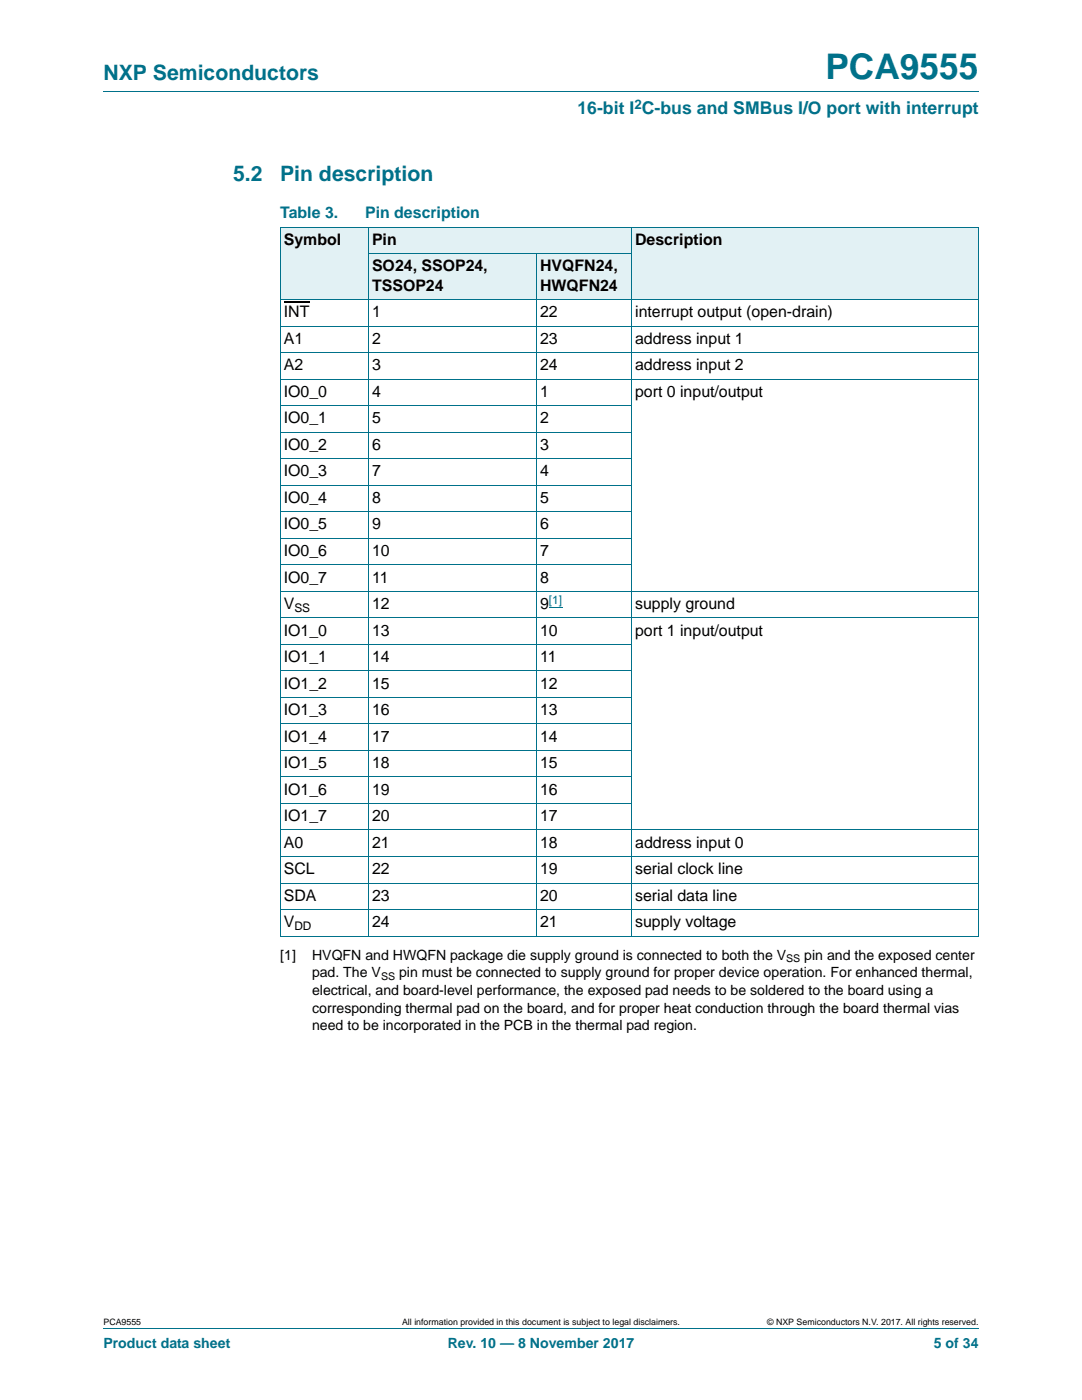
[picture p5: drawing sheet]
<svg xmlns="http://www.w3.org/2000/svg" width="216mm" height="279mm" viewBox="0 0 216 279" stroke-linecap="round" stroke-linejoin="round" font-family="sans-serif">
<defs><g id="words">
<text font-size="7" fill="#00718a" x="164.7" y="15.8">PCA9555</text>
<g font-size="4.2" fill="#00718a">
<text x="20.6" y="16">NXP Semiconductors</text>
<text x="46.5" y="36.2">5.2</text>
<text x="55.9" y="36.2">Pin description</text>
</g>
<text font-size="3.5" fill="#00718a" x="115.2" y="22.8">16-bit I C-bus and SMBus I/O port with interrupt</text>
<g font-size="3.2" fill="#00718a">
<text x="55.9" y="43.6">Table 3.</text>
<text x="72.9" y="43.6">Pin description</text>
</g>
<g font-size="3.2">
<text x="56.6" y="48.9">Symbol</text>
<text x="74.3" y="48.9">Pin</text>
<text x="126.7" y="48.9">Description</text>
<text x="74.3" y="54.1">SO24, SSOP24,</text>
<text x="74.3" y="58">TSSOP24</text>
<text x="107.8" y="54.1">HVQFN24,</text>
<text x="107.8" y="58">HWQFN24</text>
<text x="56.6" y="63.3">INT</text>
<text x="74.3" y="63.3">1</text>
<text x="107.8" y="63.3">22</text>
<text x="126.7" y="63.3">interrupt output (open-drain)</text>
<text x="56.6" y="68.6">A1</text>
<text x="74.3" y="68.6">2</text>
<text x="107.8" y="68.6">23</text>
<text x="126.7" y="68.6">address input 1</text>
<text x="56.6" y="73.9">A2</text>
<text x="74.3" y="73.9">3</text>
<text x="107.8" y="73.9">24</text>
<text x="126.7" y="73.9">address input 2</text>
<text x="56.6" y="79.2">IO0_0</text>
<text x="74.2" y="79.2">4</text>
<text x="107.8" y="79.2">1</text>
<text x="126.7" y="79.2">port 0 input/output</text>
<text x="56.6" y="84.5">IO0_1</text>
<text x="56.6" y="89.8">IO0_2</text>
<text x="74.3" y="84.5">5</text>
<text x="74.3" y="89.8">6</text>
<text x="107.8" y="84.5">2</text>
<text x="107.8" y="89.8">3</text>
<text x="56.6" y="95.1">IO0_3</text>
<text x="74.3" y="95.1">7</text>
<text x="107.8" y="95.1">4</text>
<text x="56.6" y="100.4">IO0_4</text>
<text x="74.3" y="100.4">8</text>
<text x="107.8" y="100.4">5</text>
<text x="56.6" y="105.7">IO0_5</text>
<text x="74.3" y="105.7">9</text>
<text x="107.8" y="105.7">6</text>
<text x="56.6" y="111">IO0_6</text>
<text x="74.3" y="111">10</text>
<text x="107.8" y="111">7</text>
<text x="56.6" y="116.3">IO0_7</text>
<text x="74.3" y="116.3">11</text>
<text x="107.8" y="116.3">8</text>
<text x="56.6" y="121.6">V</text>
<text x="74.3" y="121.5">12</text>
<text x="107.8" y="121.5">9</text>
<text x="126.7" y="121.5">supply ground</text>
<text x="56.6" y="126.8">IO1_0</text>
<text x="74.2" y="126.8">13</text>
<text x="107.8" y="126.8">10</text>
<text x="126.7" y="126.8">port 1 input/output</text>
<text x="56.6" y="132.1">IO1_1</text>
<text x="56.6" y="137.4">IO1_2</text>
<text x="74.3" y="132.1">14</text>
<text x="74.3" y="137.4">15</text>
<text x="107.8" y="132.1">11</text>
<text x="107.8" y="137.4">12</text>
<text x="56.6" y="142.7">IO1_3</text>
<text x="74.3" y="142.7">16</text>
<text x="107.8" y="142.7">13</text>
<text x="56.6" y="148">IO1_4</text>
<text x="74.3" y="148">17</text>
<text x="107.8" y="148">14</text>
<text x="56.6" y="153.3">IO1_5</text>
<text x="74.3" y="153.3">18</text>
<text x="107.8" y="153.3">15</text>
<text x="56.6" y="158.6">IO1_6</text>
<text x="74.3" y="158.6">19</text>
<text x="107.8" y="158.6">16</text>
<text x="56.6" y="163.9">IO1_7</text>
<text x="74.3" y="163.9">20</text>
<text x="107.8" y="163.9">17</text>
<text x="56.6" y="169.2">A0</text>
<text x="74.2" y="169.2">21</text>
<text x="107.8" y="169.2">18</text>
<text x="126.7" y="169.2">address input 0</text>
<text x="56.6" y="174.5">SCL</text>
<text x="56.6" y="179.8">SDA</text>
<text x="74.2" y="179.8">23</text>
<text x="74.3" y="174.5">22</text>
<text x="107.8" y="179.8">20</text>
<text x="107.8" y="174.5">19</text>
<text x="126.7" y="179.8">serial data line</text>
<text x="126.7" y="174.5">serial clock line</text>
<text x="56.6" y="185.1">V</text>
<text x="74.3" y="185">24</text>
<text x="107.8" y="185">21</text>
<text x="126.7" y="185">supply voltage</text>
</g>
<g font-size="2.8">
<text x="55.9" y="191.5">[1]</text>
<text x="62.3" y="191.5">HVQFN and HWQFN package die supply ground is connected to both the V</text>
<text x="160.5" y="191.5">pin and the exposed center</text>
<text x="62.3" y="195">pad. The V</text>
<text x="79.6" y="195">pin must be connected to supply ground for proper device operation. For enhanced thermal,</text>
<text x="62.3" y="198.6">electrical, and board-level performance, the exposed pad needs to be soldered to the board using a</text>
<text x="62.3" y="202.1">corresponding thermal pad on the board, and for proper heat conduction through the board thermal vias</text>
<text x="62.3" y="205.6">need to be incorporated in the PCB in the thermal pad region.</text>
</g>
<g font-size="2.8" fill="#00718a">
<text x="20.6" y="269.1">Product data sheet</text>
<text x="89.3" y="269.1">Rev. 10 — 8 November 2017</text>
<text x="186.3" y="269.1">5 of 34</text>
</g>
<text font-size="2.6" fill="#00718a" x="126.6" y="21.7">2</text>
<g font-size="2.4">
<text x="58.7" y="122.1">SS</text>
<text x="58.7" y="185.6">DD</text>
</g>
<text font-size="2.4" fill="#00f" x="109.5" y="120.6">[1]</text>
<g font-size="2.1">
<text x="76" y="195.5">SS</text>
<text x="156.9" y="192">SS</text>
</g>
<g font-size="1.8">
<text x="20.6" y="264.5">PCA9555</text>
<text x="80.2" y="264.5">All information provided in this document is subject to legal disclaimers.</text>
<text x="153.1" y="264.5">© NXP Semiconductors N.V. 2017. All rights reserved.</text>
</g>
</g></defs>
<path d="M20.6 18.2h174.7M20.6 265.1h174.7" fill="none" stroke="#00718a" stroke-width=".2"/>
<g fill="#e2f1f4">
<path d="M55.9 45.3h17.7v14.5h-17.7z"/>
<path d="M73.6 45.3h52.4v5.3h-52.4z"/>
<path d="M126 45.3h69.3v14.5h-69.3z"/>
<path d="M73.6 50.6h33.5v9.2h-33.5z"/>
<path d="M107.1 50.6h18.9v9.2h-18.9z"/>
</g>
<path d="M56.6 60.3h5.1" fill="none" stroke="#000" stroke-width=".23"/>
<path d="M109.5 121.3h2.7" fill="none" stroke="#00f" stroke-width=".2"/>
<g fill="none" stroke="#00718a" stroke-width=".2">
<path d="M55.9 45.3l139.4 .1v141.4M55.9 59.8h139.4M55.9 45.4v141.4M73.5 50.6h52.5M73.6 45.3v141.5M107.1 50.6v136.2M126 45.3v141.5M55.9 65.1h139.4M55.9 70.4h139.4M55.9 75.7h139.4M55.9 81h70.1M55.9 86.3h70.1"/>
<path d="M55.9 91.6h70.1M55.9 96.8h70.1M55.9 102.1h70.1M55.9 107.4h70.1M55.9 112.7h70.1M55.9 118h139.4M55.9 123.3h139.4M55.9 128.6h70.1M55.9 133.9h70.1M55.9 139.2h70.1M55.9 144.5h70.1M55.9 149.8h70.1"/>
<path d="M55.9 155.1h70.1M55.9 160.3h70.1M55.9 165.6h139.4M55.9 170.9h139.4M55.9 176.2h139.4M55.9 181.5h139.4M55.9 186.8h139.4"/>
</g>
<use href="#words"/>
</svg>
